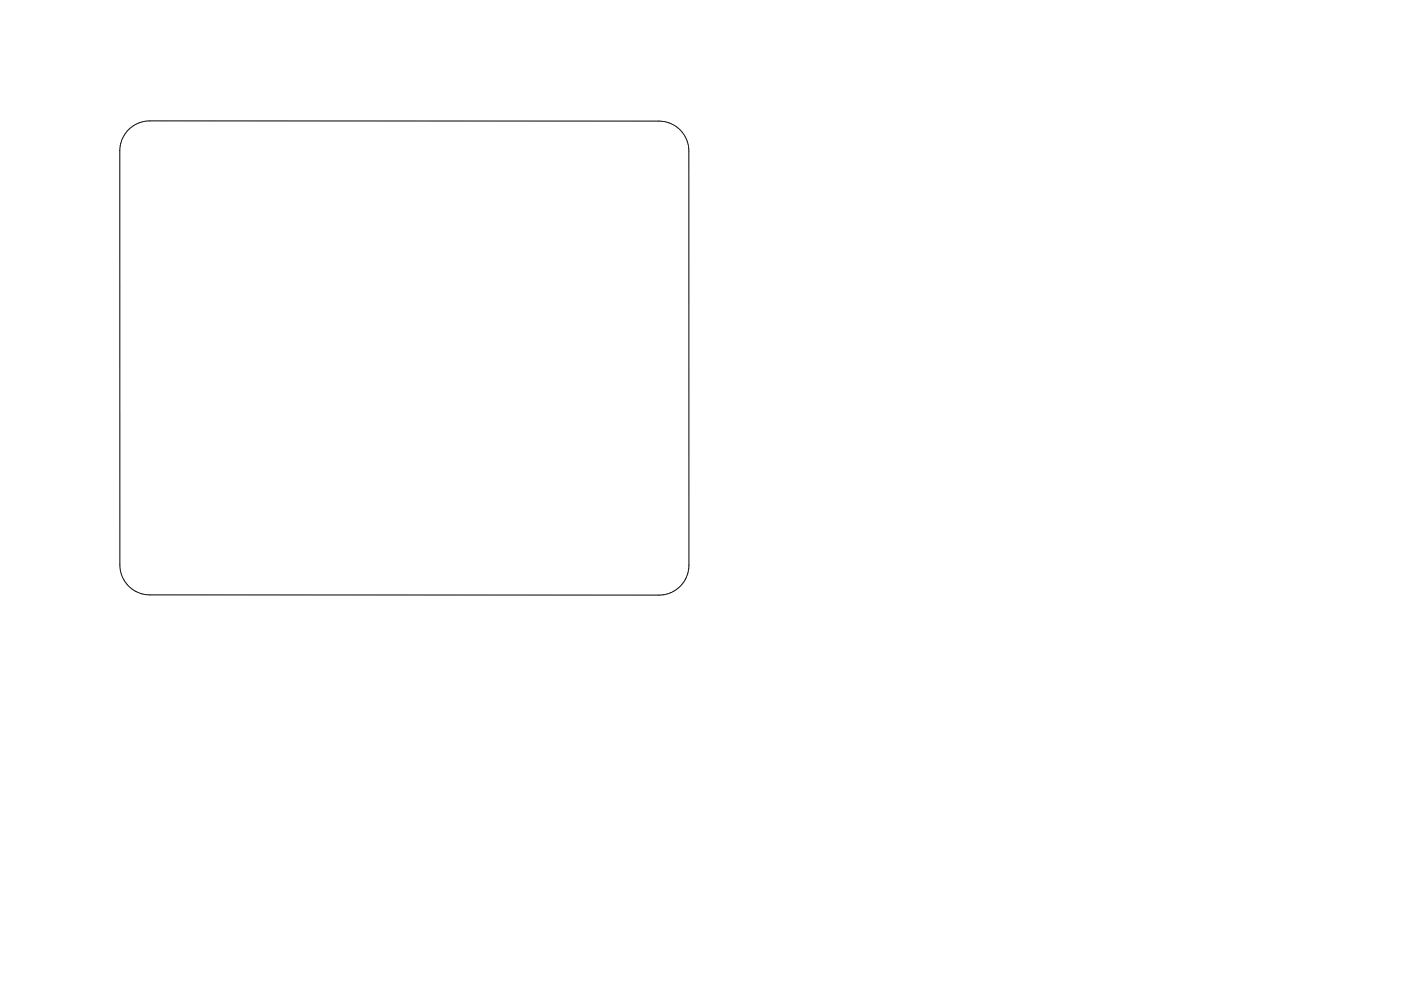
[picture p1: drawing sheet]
<svg xmlns="http://www.w3.org/2000/svg" width="297mm" height="210mm" viewBox="0 0 297 210" stroke-linecap="round" stroke-linejoin="round" font-family="sans-serif">
<path d="M27.3 27.5a6.4 6.4 0 0 1 4.4-1.9l108 .1a6.4 6.4 0 0 1 6.3 6.3l.1 87.9a6.4 6.4 0 0 1-6.4 6.4l-107.9-.1a6.4 6.4 0 0 1-6.4-6.3v-87.9a6.4 6.4 0 0 1 1.9-4.5z" fill="none" stroke="#000" stroke-width=".21"/>
</svg>
